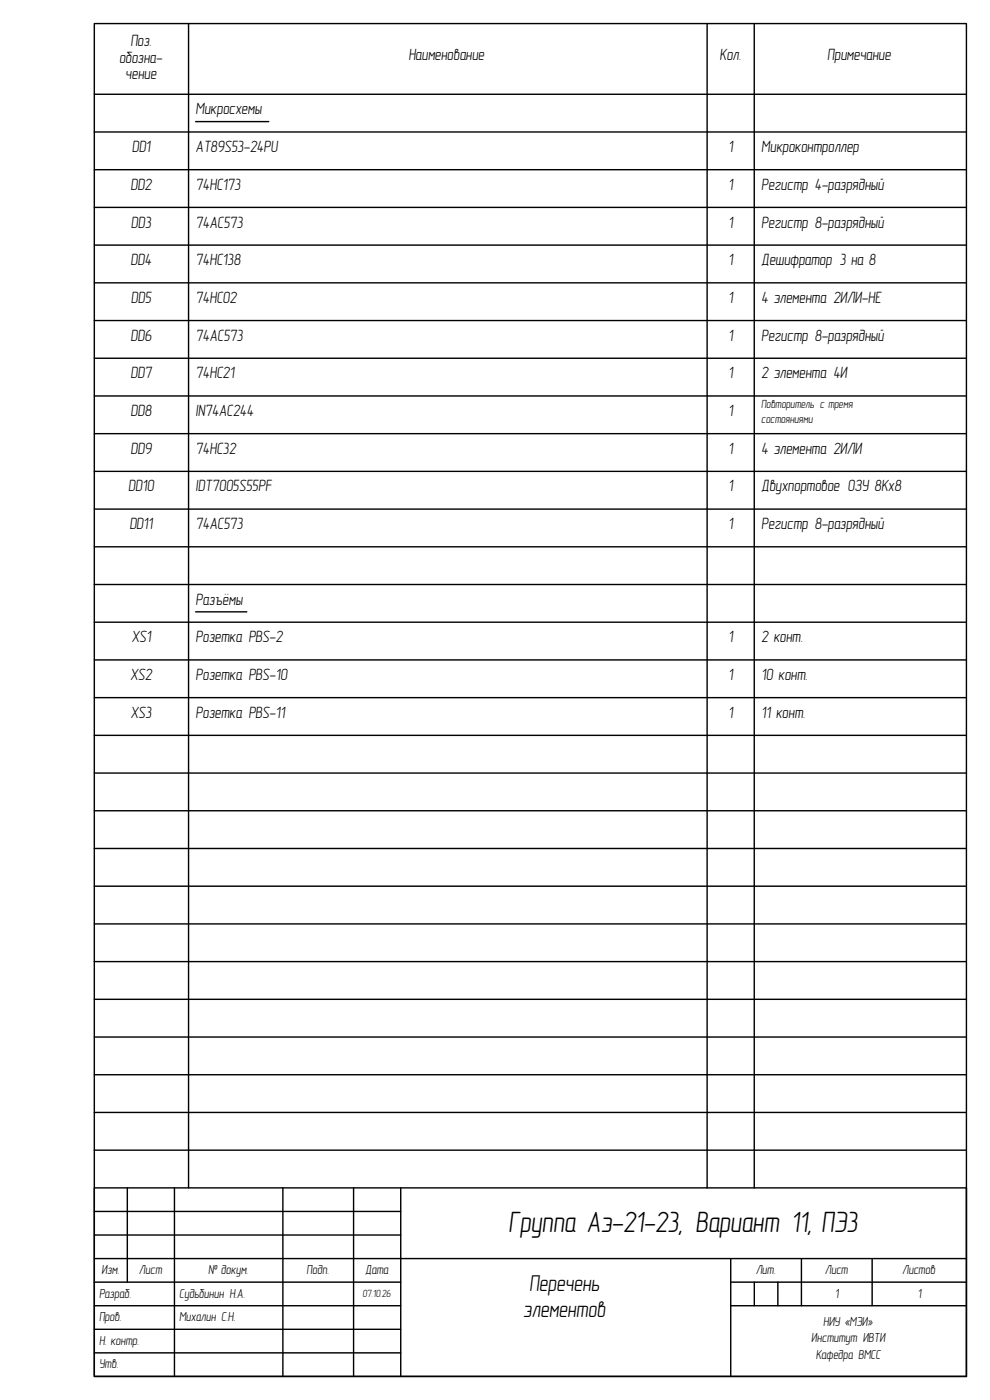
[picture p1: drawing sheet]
<svg xmlns="http://www.w3.org/2000/svg" width="210mm" height="297mm" viewBox="0 0 210 297" stroke-linecap="round" stroke-linejoin="round" font-family="sans-serif">
<defs><g id="words">
<text font-size="6.3" x="107.8" y="261.3">Группа Аэ-21-23, Вариант 11, ПЭ3</text>
<g font-size="4.9">
<text x="112.2" y="273.9">Перечень</text>
<text x="110.9" y="279.4">элементов</text>
</g>
<g font-size="3.5">
<text x="27.7" y="9.8">Поз.</text>
<text x="25.3" y="13.3">обозна-</text>
<text x="26.6" y="16.8">чение</text>
<text x="86.6" y="12.8">Наименование</text>
<text x="152.6" y="12.8">Кол.</text>
<text x="175.5" y="12.8">Примечание</text>
<text x="41.5" y="24.3">Микросхемы</text>
<text x="28" y="32.3">DD1</text>
<text x="41.5" y="32.3">AT89S53-24PU</text>
<text x="154.5" y="32.3">1</text>
<text x="161.5" y="32.3">Микроконтроллер</text>
<text x="27.7" y="40.3">DD2</text>
<text x="41.5" y="40.3">74HC173</text>
<text x="154.5" y="40.3">1</text>
<text x="161.5" y="40.3">Регистр 4-разрядный</text>
<text x="27.8" y="48.3">DD3</text>
<text x="41.5" y="48.3">74AC573</text>
<text x="154.5" y="48.3">1</text>
<text x="161.5" y="48.3">Регистр 8-разрядный</text>
<text x="27.7" y="56.3">DD4</text>
<text x="41.5" y="56.3">74HC138</text>
<text x="154.5" y="56.3">1</text>
<text x="161.5" y="56.3">Дешифратор 3 на 8</text>
<text x="27.8" y="64.3">DD5</text>
<text x="41.5" y="64.3">74HC02</text>
<text x="154.5" y="64.3">1</text>
<text x="161.5" y="64.3">4 элемента 2ИЛИ-НЕ</text>
<text x="27.7" y="72.3">DD6</text>
<text x="41.5" y="72.3">74AC573</text>
<text x="154.5" y="72.3">1</text>
<text x="161.5" y="72.3">Регистр 8-разрядный</text>
<text x="27.7" y="80.3">DD7</text>
<text x="41.5" y="80.3">74HC21</text>
<text x="154.5" y="80.3">1</text>
<text x="161.5" y="80.3">2 элемента 4И</text>
<text x="27.7" y="88.3">DD8</text>
<text x="41.5" y="88.3">IN74AC244</text>
<text x="154.5" y="88.3">1</text>
<text x="27.7" y="96.3">DD9</text>
<text x="41.5" y="96.3">74HC32</text>
<text x="154.5" y="96.3">1</text>
<text x="161.5" y="96.3">4 элемента 2ИЛИ</text>
<text x="27.2" y="104.3">DD10</text>
<text x="41.5" y="104.3">IDT7005S55PF</text>
<text x="154.5" y="104.3">1</text>
<text x="161.5" y="104.3">Двухпортовое ОЗУ 8Кx8</text>
<text x="27.4" y="112.3">DD11</text>
<text x="41.5" y="112.3">74AC573</text>
<text x="154.5" y="112.3">1</text>
<text x="161.5" y="112.3">Регистр 8-разрядный</text>
<text x="41.5" y="128.3">Разъёмы</text>
<text x="27.9" y="136.3">XS1</text>
<text x="41.5" y="136.3">Розетка PBS-2</text>
<text x="154.5" y="136.3">1</text>
<text x="161.5" y="136.3">2 конт.</text>
<text x="27.6" y="144.3">XS2</text>
<text x="41.5" y="144.3">Розетка PBS-10</text>
<text x="154.5" y="144.3">1</text>
<text x="161.5" y="144.3">10 конт.</text>
<text x="27.7" y="152.3">XS3</text>
<text x="41.5" y="152.3">Розетка PBS-11</text>
<text x="154.5" y="152.3">1</text>
<text x="161.5" y="152.3">11 конт.</text>
</g>
<g font-size="2.8">
<text x="21" y="275.3">Разраб.</text>
<text x="21.6" y="270.3">Изм.</text>
<text x="29.5" y="270.3">Лист</text>
<text x="38" y="275.3">Судьбинин Н.А.</text>
<text x="44.1" y="270.3">№ докум.</text>
<text x="65" y="270.3">Подп.</text>
<text x="77.5" y="270.3">Дата</text>
<text x="160.3" y="270.3">Лит.</text>
<text x="175" y="270.3">Лист</text>
<text x="177.1" y="275.3">1</text>
<text x="191.4" y="270.3">Листов</text>
<text x="194.6" y="275.3">1</text>
<text x="21" y="280.3">Пров.</text>
<text x="38" y="280.3">Михалин С.Н.</text>
<text x="174.6" y="281.3">НИУ «МЭИ»</text>
<text x="21" y="285.3">Н. контр.</text>
<text x="172.1" y="284.8">Институт ИВТИ</text>
<text x="21" y="290.3">Утв.</text>
<text x="173" y="288.3">Кафедра ВМСС</text>
</g>
<g font-size="2.5">
<text x="161.5" y="86.5">Повторитель с тремя</text>
<text x="161.5" y="89.7">состояниями</text>
</g>
<text font-size="2.2" x="76.9" y="275.1">07.10.26</text>
</g></defs>
<g fill="none" stroke="#000" stroke-width=".3">
<path d="M20 5h185v287h-185zM40 5v247M150 5v247M160 5v247M20 36h185M20 20h185M20 28h185M41.5 25.8h15.5M20 44h185M20 52h185M20 60h185M20 76h185"/>
<path d="M20 68h185M20 92h185M20 84h185M20 100h185M20 108h185M20 116h185M20 124h185M20 132h185M20 140h185M41.5 129.8h10.8M20 148h185M20 156h185"/>
<path d="M20 172h185M20 180h185M20 164h185M20 188h185M20 196h185M20 204h185M20 212h185M20 220h185M20 236h185M20 228h185M20 244h185M20 252h185v40h-185z"/>
<path d="M20 257h65M27 252v20M37 252v40M60 252v40M75 252v40M85 252v40M20 277h65M20 272h65M20 267h185M20 262h65M155 277h50M155 272h50"/>
<path d="M155 267v25M160 272v5M165 272v5M170 267v10M185 267v10M20 287h65M20 282h65"/>
</g>
<use href="#words"/>
</svg>
